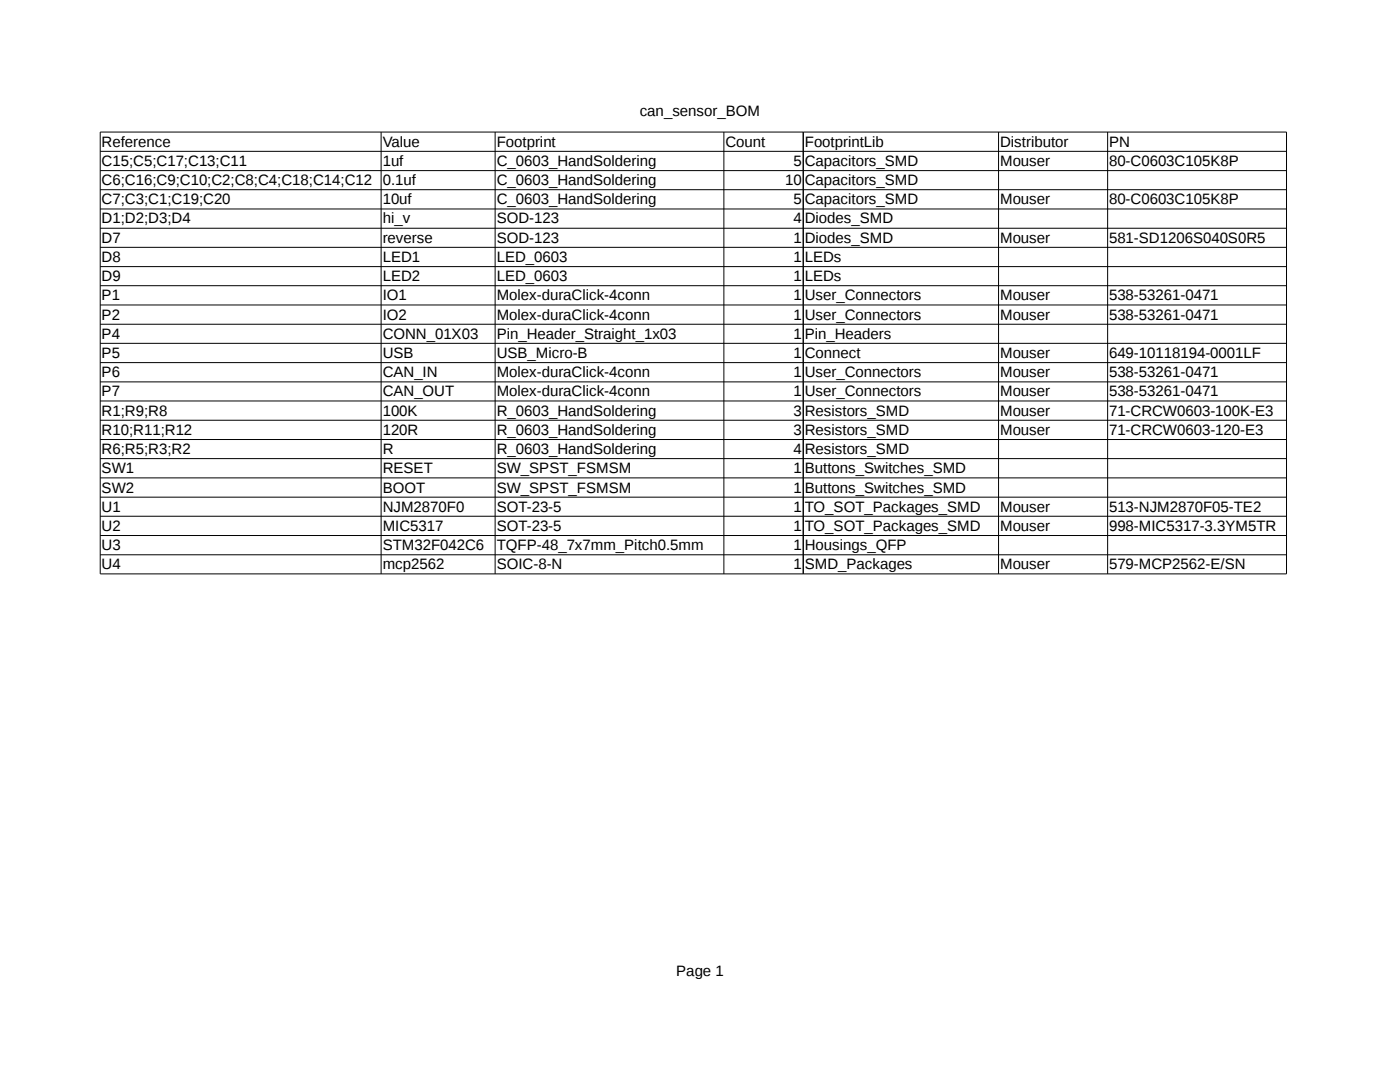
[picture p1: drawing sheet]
<svg xmlns="http://www.w3.org/2000/svg" width="279mm" height="216mm" viewBox="0 0 279 216" stroke-linecap="round" stroke-linejoin="round" font-family="sans-serif">
<defs><g id="words">
<g font-size="3">
<text x="127.7" y="23.2">can_sensor_BOM</text>
<text x="20.3" y="29.3">Reference</text>
<text x="76.4" y="29.3">Value</text>
<text x="99.1" y="29.3">Footprint</text>
<text x="144.8" y="29.3">Count</text>
<text x="160.6" y="29.3">FootprintLib</text>
<text x="199.6" y="29.3">Distributor</text>
<text x="221.3" y="29.3">PN</text>
<text x="20.3" y="33.1">C15;C5;C17;C13;C11</text>
<text x="76.4" y="33.1">1uf</text>
<text x="99.1" y="33.1">C_0603_HandSoldering</text>
<text x="158.4" y="33.1">5</text>
<text x="160.6" y="33.1">Capacitors_SMD</text>
<text x="199.6" y="33.1">Mouser</text>
<text x="221.3" y="33.1">80-C0603C105K8P</text>
<text x="20.3" y="36.9">C6;C16;C9;C10;C2;C8;C4;C18;C14;C12</text>
<text x="20.3" y="40.8">C7;C3;C1;C19;C20</text>
<text x="76.4" y="36.9">0.1uf</text>
<text x="76.4" y="40.8">10uf</text>
<text x="99.1" y="36.9">C_0603_HandSoldering</text>
<text x="99.1" y="40.8">C_0603_HandSoldering</text>
<text x="156.7" y="36.9">10</text>
<text x="158.4" y="40.8">5</text>
<text x="160.6" y="36.9">Capacitors_SMD</text>
<text x="160.6" y="40.8">Capacitors_SMD</text>
<text x="199.6" y="40.8">Mouser</text>
<text x="221.3" y="40.8">80-C0603C105K8P</text>
<text x="20.3" y="44.6">D1;D2;D3;D4</text>
<text x="76.4" y="44.6">hi_v</text>
<text x="99.1" y="44.6">SOD-123</text>
<text x="158.4" y="44.6">4</text>
<text x="160.6" y="44.6">Diodes_SMD</text>
<text x="20.3" y="48.4">D7</text>
<text x="20.3" y="52.3">D8</text>
<text x="76.4" y="48.4">reverse</text>
<text x="76.4" y="52.3">LED1</text>
<text x="99.1" y="48.4">SOD-123</text>
<text x="99.1" y="52.3">LED_0603</text>
<text x="158.4" y="48.4">1</text>
<text x="158.4" y="52.3">1</text>
<text x="160.6" y="48.4">Diodes_SMD</text>
<text x="160.6" y="52.3">LEDs</text>
<text x="199.6" y="48.4">Mouser</text>
<text x="221.3" y="48.4">581-SD1206S040S0R5</text>
<text x="20.3" y="56.1">D9</text>
<text x="20.3" y="59.9">P1</text>
<text x="76.4" y="56.1">LED2</text>
<text x="76.4" y="59.9">IO1</text>
<text x="99.1" y="56.1">LED_0603</text>
<text x="99.1" y="59.9">Molex-duraClick-4conn</text>
<text x="158.4" y="56.1">1</text>
<text x="158.4" y="59.9">1</text>
<text x="160.6" y="56.1">LEDs</text>
<text x="160.6" y="59.9">User_Connectors</text>
<text x="199.6" y="59.9">Mouser</text>
<text x="221.3" y="59.9">538-53261-0471</text>
<text x="20.3" y="63.8">P2</text>
<text x="76.4" y="63.8">IO2</text>
<text x="99.1" y="63.8">Molex-duraClick-4conn</text>
<text x="158.4" y="63.8">1</text>
<text x="160.6" y="63.8">User_Connectors</text>
<text x="199.6" y="63.8">Mouser</text>
<text x="221.3" y="63.8">538-53261-0471</text>
<text x="20.3" y="67.6">P4</text>
<text x="20.3" y="71.4">P5</text>
<text x="76.4" y="67.6">CONN_01X03</text>
<text x="76.4" y="71.4">USB</text>
<text x="99.1" y="67.6">Pin_Header_Straight_1x03</text>
<text x="99.1" y="71.4">USB_Micro-B</text>
<text x="158.4" y="67.6">1</text>
<text x="158.4" y="71.4">1</text>
<text x="160.6" y="67.6">Pin_Headers</text>
<text x="160.6" y="71.4">Connect</text>
<text x="199.6" y="71.4">Mouser</text>
<text x="221.3" y="71.4">649-10118194-0001LF</text>
<text x="20.3" y="75.3">P6</text>
<text x="76.4" y="75.3">CAN_IN</text>
<text x="99.1" y="75.3">Molex-duraClick-4conn</text>
<text x="158.4" y="75.3">1</text>
<text x="160.6" y="75.3">User_Connectors</text>
<text x="199.6" y="75.3">Mouser</text>
<text x="221.3" y="75.3">538-53261-0471</text>
<text x="20.3" y="79.1">P7</text>
<text x="20.3" y="82.9">R1;R9;R8</text>
<text x="76.4" y="79.1">CAN_OUT</text>
<text x="76.4" y="82.9">100K</text>
<text x="99.1" y="79.1">Molex-duraClick-4conn</text>
<text x="99.1" y="82.9">R_0603_HandSoldering</text>
<text x="158.4" y="79.1">1</text>
<text x="158.4" y="82.9">3</text>
<text x="160.6" y="79.1">User_Connectors</text>
<text x="160.6" y="82.9">Resistors_SMD</text>
<text x="199.6" y="79.1">Mouser</text>
<text x="199.6" y="82.9">Mouser</text>
<text x="221.3" y="79.1">538-53261-0471</text>
<text x="221.3" y="82.9">71-CRCW0603-100K-E3</text>
<text x="20.3" y="86.8">R10;R11;R12</text>
<text x="76.4" y="86.8">120R</text>
<text x="99.1" y="86.8">R_0603_HandSoldering</text>
<text x="158.4" y="86.8">3</text>
<text x="160.6" y="86.8">Resistors_SMD</text>
<text x="199.6" y="86.8">Mouser</text>
<text x="221.3" y="86.8">71-CRCW0603-120-E3</text>
<text x="20.3" y="90.6">R6;R5;R3;R2</text>
<text x="20.3" y="94.4">SW1</text>
<text x="76.4" y="90.6">R</text>
<text x="76.4" y="94.4">RESET</text>
<text x="99.1" y="90.6">R_0603_HandSoldering</text>
<text x="99.1" y="94.4">SW_SPST_FSMSM</text>
<text x="158.4" y="90.6">4</text>
<text x="158.4" y="94.4">1</text>
<text x="160.6" y="90.6">Resistors_SMD</text>
<text x="160.6" y="94.4">Buttons_Switches_SMD</text>
<text x="20.3" y="98.3">SW2</text>
<text x="76.4" y="98.3">BOOT</text>
<text x="99.1" y="98.3">SW_SPST_FSMSM</text>
<text x="158.4" y="98.3">1</text>
<text x="160.6" y="98.3">Buttons_Switches_SMD</text>
<text x="20.3" y="102.1">U1</text>
<text x="20.3" y="105.9">U2</text>
<text x="76.4" y="102.1">NJM2870F0</text>
<text x="76.4" y="105.9">MIC5317</text>
<text x="99.1" y="102.1">SOT-23-5</text>
<text x="99.1" y="105.9">SOT-23-5</text>
<text x="158.4" y="102.1">1</text>
<text x="158.4" y="105.9">1</text>
<text x="160.6" y="102.1">TO_SOT_Packages_SMD</text>
<text x="160.6" y="105.9">TO_SOT_Packages_SMD</text>
<text x="199.6" y="102.1">Mouser</text>
<text x="199.6" y="105.9">Mouser</text>
<text x="221.3" y="102.1">513-NJM2870F05-TE2</text>
<text x="221.3" y="105.9">998-MIC5317-3.3YM5TR</text>
<text x="20.3" y="109.8">U3</text>
<text x="20.3" y="113.6">U4</text>
<text x="76.4" y="109.8">STM32F042C6</text>
<text x="76.4" y="113.6">mcp2562</text>
<text x="99.1" y="109.8">TQFP-48_7x7mm_Pitch0.5mm</text>
<text x="99.1" y="113.6">SOIC-8-N</text>
<text x="158.4" y="109.8">1</text>
<text x="158.4" y="113.6">1</text>
<text x="160.6" y="109.8">Housings_QFP</text>
<text x="160.6" y="113.6">SMD_Packages</text>
<text x="199.6" y="113.6">Mouser</text>
<text x="221.3" y="113.6">579-MCP2562-E/SN</text>
<text x="134.9" y="194.8">Page 1</text>
</g>
</g></defs>
<g fill="none" stroke="#000" stroke-width=".2">
<path d="M20 26.4h236.8v88.1h-236.8zM20 30.2h236.8M20 34h236.8M20 37.9h236.8M76.1 26.4v88.1M98.8 26.4v88.1M144.5 26.4v88.1M160.3 26.4v88.1M199.3 26.4v88.1M221.1 26.4v88.1M20 41.7h236.8M20 45.5h236.8"/>
<path d="M20 49.4h236.8M20 53.2h236.8M20 57h236.8M20 60.9h236.8M20 64.7h236.8M20 68.5h236.8M20 72.4h236.8M20 76.2h236.8M20 80h236.8M20 83.9h236.8M20 87.7h236.8M20 91.5h236.8"/>
<path d="M20 95.4h236.8M20 99.2h236.8M20 103h236.8M20 106.9h236.8M20 110.7h236.8"/>
</g>
<use href="#words"/>
</svg>
